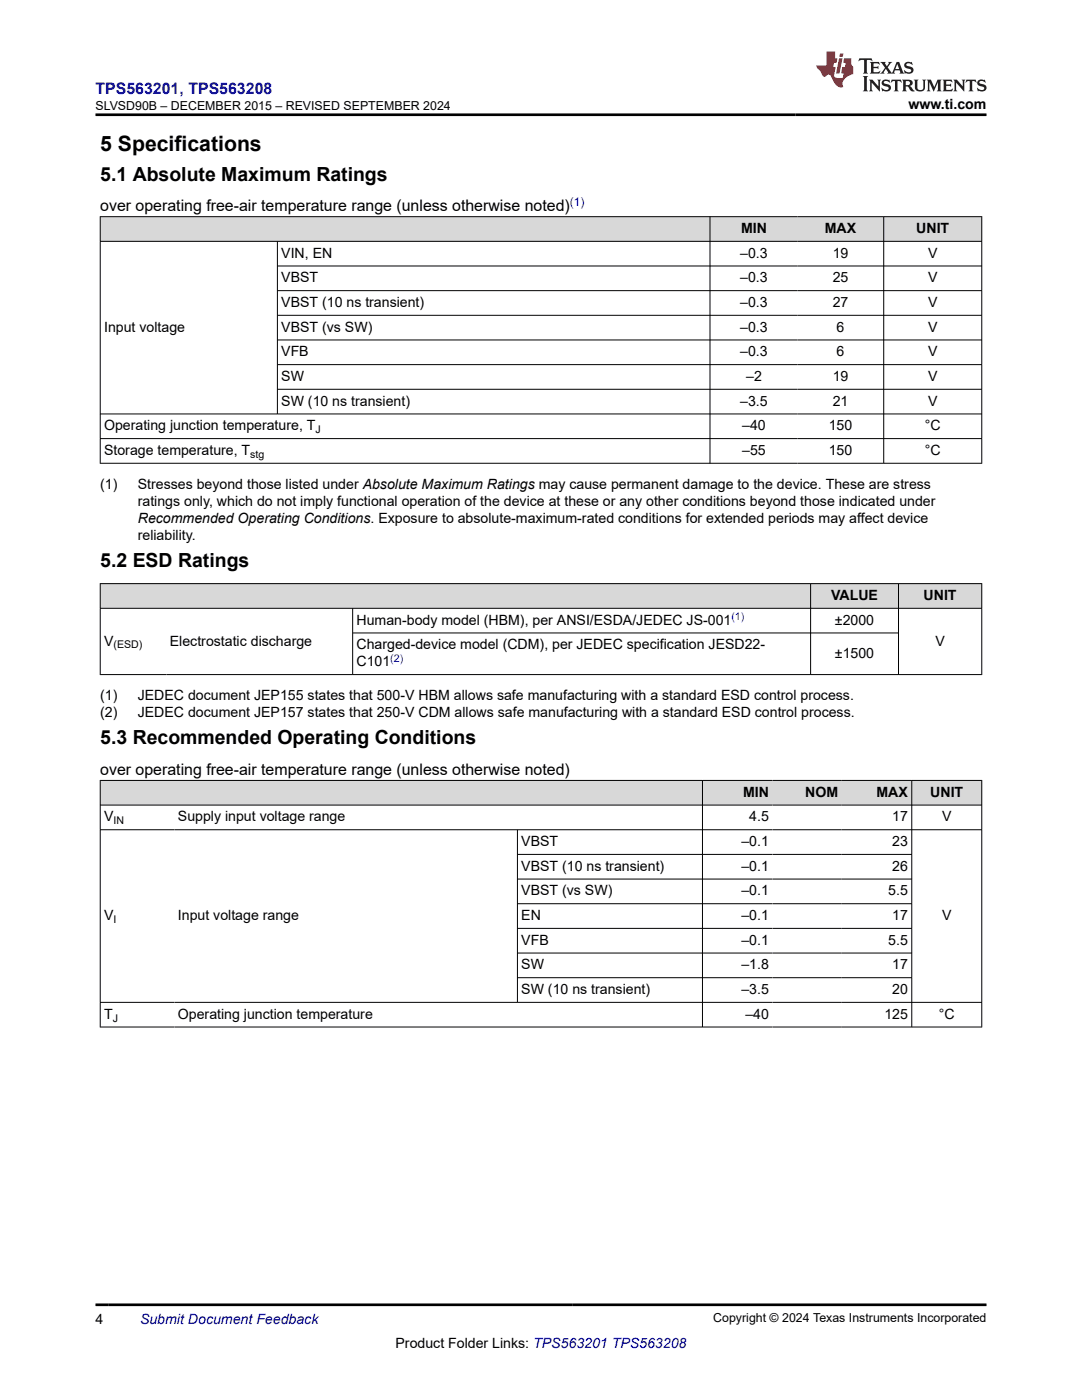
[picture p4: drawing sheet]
<svg xmlns="http://www.w3.org/2000/svg" width="216mm" height="279mm" viewBox="0 0 216 279" stroke-linecap="round" stroke-linejoin="round" font-family="sans-serif">
<defs><g id="words">
<text font-size="4.2" x="20" y="30.2">5 Specifications</text>
<g font-size="3.9">
<text x="20" y="36">5.1 Absolute Maximum Ratings</text>
<text x="20" y="113.2">5.2 ESD Ratings</text>
<text x="20" y="148.6">5.3 Recommended Operating Conditions</text>
</g>
<text font-size="3.2" fill="#00f" x="19" y="18.7">TPS563201, TPS563208</text>
<g font-size="3.2">
<text x="20" y="42.2">over operating free-air temperature range (unless otherwise noted)</text>
<text x="20" y="154.7">over operating free-air temperature range (unless otherwise noted)</text>
</g>
<g font-size="2.8">
<text x="181.3" y="21.8">www.ti.com</text>
<text x="147.9" y="46.5">MIN</text>
<text x="164.6" y="46.5">MAX</text>
<text x="182.8" y="46.5">UNIT</text>
<text x="56.1" y="51.4">VIN, EN</text>
<text x="147.7" y="51.4">–0.3</text>
<text x="166.2" y="51.4">19</text>
<text x="185.2" y="51.4">V</text>
<text x="56.1" y="56.4">VBST</text>
<text x="147.7" y="56.4">–0.3</text>
<text x="166.2" y="56.4">25</text>
<text x="185.2" y="56.4">V</text>
<text x="56.1" y="61.3">VBST (10 ns transient)</text>
<text x="147.7" y="61.3">–0.3</text>
<text x="166.2" y="61.3">27</text>
<text x="185.2" y="61.3">V</text>
<text x="20.8" y="66.2">Input voltage</text>
<text x="56.1" y="66.2">VBST (vs SW)</text>
<text x="56.1" y="71.1">VFB</text>
<text x="147.7" y="66.2">–0.3</text>
<text x="147.7" y="71.1">–0.3</text>
<text x="166.9" y="66.2">6</text>
<text x="166.9" y="71.1">6</text>
<text x="185.2" y="66.2">V</text>
<text x="185.2" y="71.1">V</text>
<text x="56.1" y="76">SW</text>
<text x="148.9" y="76">–2</text>
<text x="166.2" y="76">19</text>
<text x="185.2" y="76">V</text>
<text x="56.1" y="81">SW (10 ns transient)</text>
<text x="147.7" y="81">–3.5</text>
<text x="166.2" y="81">21</text>
<text x="185.2" y="81">V</text>
<text x="20.8" y="85.9">Operating junction temperature, T</text>
<text x="148.1" y="85.9">–40</text>
<text x="165.4" y="85.9">150</text>
<text x="184.5" y="85.9">°C</text>
<text x="20.8" y="90.8">Storage temperature, T</text>
<text x="148.1" y="90.8">–55</text>
<text x="165.4" y="90.8">150</text>
<text x="184.5" y="90.8">°C</text>
<text x="20" y="97.6">(1)</text>
<text x="27.5" y="97.6">Stresses beyond those listed under Absolute Maximum Ratings may cause permanent damage to the device. These are stress</text>
<text x="27.5" y="101">ratings only, which do not imply functional operation of the device at these or any other conditions beyond those indicated under</text>
<text x="27.5" y="104.4">Recommended Operating Conditions. Exposure to absolute-maximum-rated conditions for extended periods may affect device</text>
<text x="27.5" y="107.8">reliability.</text>
<text x="165.8" y="119.8">VALUE</text>
<text x="184.3" y="119.8">UNIT</text>
<text x="71.1" y="124.7">Human-body model (HBM), per ANSI/ESDA/JEDEC JS-001</text>
<text x="166.6" y="124.7">±2000</text>
<text x="20.8" y="128.8">V</text>
<text x="33.9" y="128.8">Electrostatic discharge</text>
<text x="71.1" y="129.6">Charged-device model (CDM), per JEDEC specification JESD22-</text>
<text x="166.6" y="131.3">±1500</text>
<text x="186.7" y="128.8">V</text>
<text x="71.1" y="133">C101</text>
<text x="20" y="139.8">(1)</text>
<text x="20" y="143.2">(2)</text>
<text x="27.5" y="139.8">JEDEC document JEP155 states that 500-V HBM allows safe manufacturing with a standard ESD control process.</text>
<text x="27.5" y="143.2">JEDEC document JEP157 states that 250-V CDM allows safe manufacturing with a standard ESD control process.</text>
<text x="148.3" y="159">MIN</text>
<text x="160.7" y="159">NOM</text>
<text x="174.9" y="159">MAX</text>
<text x="185.6" y="159">UNIT</text>
<text x="20.8" y="163.9">V</text>
<text x="35.5" y="163.9">Supply input voltage range</text>
<text x="149.5" y="163.9">4.5</text>
<text x="178" y="163.9">17</text>
<text x="188" y="163.9">V</text>
<text x="104" y="168.9">VBST</text>
<text x="104" y="173.8">VBST (10 ns transient)</text>
<text x="147.9" y="168.9">–0.1</text>
<text x="147.9" y="173.8">–0.1</text>
<text x="178" y="168.9">23</text>
<text x="178" y="173.8">26</text>
<text x="104" y="178.7">VBST (vs SW)</text>
<text x="147.9" y="178.7">–0.1</text>
<text x="177.2" y="178.7">5.5</text>
<text x="20.8" y="183.6">V</text>
<text x="35.5" y="183.6">Input voltage range</text>
<text x="104" y="183.6">EN</text>
<text x="147.9" y="183.6">–0.1</text>
<text x="178" y="183.6">17</text>
<text x="188" y="183.6">V</text>
<text x="104" y="188.6">VFB</text>
<text x="147.9" y="188.6">–0.1</text>
<text x="177.2" y="188.6">5.5</text>
<text x="104" y="193.5">SW</text>
<text x="147.9" y="193.5">–1.8</text>
<text x="178" y="193.5">17</text>
<text x="20.8" y="203.3">T</text>
<text x="35.5" y="203.3">Operating junction temperature</text>
<text x="104" y="198.4">SW (10 ns transient)</text>
<text x="147.9" y="198.4">–3.5</text>
<text x="148.7" y="203.3">–40</text>
<text x="176.5" y="203.3">125</text>
<text x="178" y="198.4">20</text>
<text x="187.3" y="203.3">°C</text>
<text x="19" y="264.2">4</text>
<text x="78.9" y="269">Product Folder Links: TPS563201 TPS563208</text>
</g>
<text font-size="2.8" fill="#00f" x="27.9" y="264.2">Submit Document Feedback</text>
<g font-size="2.5">
<text x="19" y="21.9">SLVSD90B – DECEMBER 2015 – REVISED SEPTEMBER 2024</text>
<text x="142.3" y="263.9">Copyright © 2024 Texas Instruments Incorporated</text>
</g>
<text font-size="2.4" fill="#00f" x="113.7" y="41.1">(1)</text>
<g font-size="2.1">
<text x="63" y="86.4">J</text>
<text x="49.9" y="91.4">stg</text>
<text x="22.6" y="129.4">(ESD)</text>
<text x="22.6" y="164.5">IN</text>
<text x="22.6" y="184.2">I</text>
<text x="22.5" y="203.9">J</text>
</g>
<g font-size="2.1" fill="#00f">
<text x="146" y="123.7">(1)</text>
<text x="77.9" y="132">(2)</text>
</g>
</g></defs>
<g fill="#d8d8d8">
<path d="M20 43.2h175.9v5h-175.9z" fill-rule="evenodd"/>
<path d="M20.1 43.3h121.5v4.8h-121.5z" fill-rule="evenodd"/>
<path d="M141.7 43.3h17.5v4.8h-17.5z" fill-rule="evenodd"/>
<path d="M159.2 43.3h17.1v4.8h-17.1z" fill-rule="evenodd"/>
<path d="M176.4 43.3h19.4v4.8h-19.4z" fill-rule="evenodd"/>
</g>
<g fill="none" stroke="#000" stroke-width=".2">
<path d="M19.9 43.2h176.1M19.9 48.2h176.1M20 43.2v49.3M55.4 48.2v34.5M55.4 53.1h140.6M55.4 58h140.6M141.7 43.2v49.3M176.3 43.2v49.3M195.9 43.2v49.3M55.4 62.9h140.6M55.4 67.8h140.6M55.4 72.8h140.6"/>
<path d="M55.4 77.7h140.6M19.9 82.6h176.1M19.9 87.5h176.1M19.9 92.5h176.1"/>
</g>
<g fill="#d8d8d8">
<path d="M20 116.5h175.9v4.9h-175.9z" fill-rule="evenodd"/>
<path d="M20.1 116.5h141.6v4.8h-141.6z" fill-rule="evenodd"/>
<path d="M161.8 116.5h17.4v4.8h-17.4z" fill-rule="evenodd"/>
<path d="M179.3 116.5h16.5v4.8h-16.5z" fill-rule="evenodd"/>
</g>
<path d="M19.9 116.5h176.1M20 116.4v18.3M161.7 116.4v18.3M179.3 116.4v18.3M195.9 116.4v18.3M19.9 121.4h176.1M19.9 134.6h176.1M70.4 121.4v13.3M70.4 126.3h108.9" fill="none" stroke="#000" stroke-width=".2"/>
<g fill="#d8d8d8">
<path d="M20 155.8h175.9v4.9h-175.9z" fill-rule="evenodd"/>
<path d="M20.1 155.8h120v4.8h-120z" fill-rule="evenodd"/>
<path d="M140.2 155.8h13.9v4.8h-13.9z" fill-rule="evenodd"/>
<path d="M154.1 155.8h13.9v4.8h-13.9z" fill-rule="evenodd"/>
<path d="M168 155.8h13.9v4.8h-13.9z" fill-rule="evenodd"/>
<path d="M182 155.8h13.8v4.8h-13.8z" fill-rule="evenodd"/>
</g>
<g fill="none" stroke="#000" stroke-width=".2">
<path d="M19.9 155.8h176.1M20 155.7v49.3M140.2 155.7v49.3M181.9 155.7v49.3M195.9 155.7v49.3M19.9 160.7h176.1M19.9 165.6h176.1M103.2 165.6v34.5M103.2 170.5h78.8M103.2 175.4h78.8M103.2 180.4h78.8M103.2 185.3h78.8"/>
<path d="M103.2 190.2h78.8M103.2 195.1h78.8M19.9 200h176.1M19.9 205h176.1"/>
</g>
<path d="M171.5 11.6l-.2 .6 .5-.2h.6v.1v2.2l-.2 .4h1l-.2-.4v-2.2v-.1h.5l.6 .2-.2-.6zM173.6 12.4l.2 .3v1.6l-.2 .4h1.9l.1-.6a1.08 1.08 0 0 1-1.3 .2v-.7h.6l.4 .2v-.7l-.4 .2h-.6v-.5l.2-.2a1 1 0 0 1 1 .3l-.1-.5zM175.7 12.4l.9 1.1-1 1.2h.9l-.2-.2 .5-.8 .4 .8-.2 .2h1.6l-.2-.2 .2-.5h.9l.1 .5-.1 .2h.9l-.2-.4-.8-1.9h-.5l-.9 2.1-.9-1.1 .9-1h-.8l.2 .2-.4 .6-.4-.6 .2-.2zM179 12.8l.4 1h-.7zM180.7 12.5a.65 .65 0 0 0-.2 .7 .65 .65 0 0 0 .6 .5l.6 .1 .1 .3a.79 .79 0 0 1-.7 .4 .79 .79 0 0 1-.7-.5l.1 .7 .2-.1a.93 .93 0 0 0 1.1 0 .93 .93 0 0 0 .4-.9 1.46 1.46 0 0 0-1.2-.6l-.1-.3a1.09 1.09 0 0 1 1.2 .2l-.2-.6-.1 .1-.5-.2zM172.2 15.2l.2 .4v2.2l-.2 .4h1l-.2-.4v-2.2l.2-.4zM173.4 15.9l.2 .4v1.5l-.2 .4h.8l-.3-.4 .1-1.3 1.6 1.8v-2l.2-.4h-.7l.1 .2 .1 1.1-1.2-1.3zM176.2 16a.65 .65 0 0 0-.2 .8 .65 .65 0 0 0 .6 .4l.6 .2 .1 .2a.79 .79 0 0 1-.7 .4 .79 .79 0 0 1-.7-.5l.1 .7 .2-.1a.93 .93 0 0 0 1.1 .1 .93 .93 0 0 0 .4-1 1.46 1.46 0 0 0-1.2-.5l-.1-.4a1.09 1.09 0 0 1 1.2 .2l-.1-.6-.2 .1-.5-.1zM177.9 15.9l-.1 .6a.63 .63 0 0 1 .8-.3v1.6l-.3 .4h1l-.2-.4v-1.6a.66 .66 0 0 1 .8 .3l-.1-.6zM180 15.9l.2 .4v1.5l-.2 .4h1l-.2-.2-.1-.7h.5l.1 .2a.79 .79 0 0 0 1.2 .6l-1-.9a.61 .61 0 0 0 .6-.6 .61 .61 0 0 0-.5-.7zM180.8 16.2h.1a.47 .47 0 0 1 .5 .1 .47 .47 0 0 1 .1 .5l-.1 .1-.7 .1zM182.3 15.9l.2 .2a2.27 2.27 0 0 0 .4 2 1.04 1.04 0 0 0 1.7-.7v-1.3l.2-.2h-.8l.2 .4v1.1a.6 .6 0 0 1-.6 .6 .6 .6 0 0 1-.6-.6v-1.1l.3-.4zM184.9 15.9l.2 .4v1.5l-.2 .4h.8l-.3-.4v-1.4l.9 1.9 .9-1.9v1.4l-.3 .4h1l-.2-.4v-1.5l.2-.4h-.8l-.7 1.5-.6-1.5zM188.1 15.9l.2 .4v1.5l-.2 .4h1.9l.1-.6a1.09 1.09 0 0 1-1.3 .2v-.7h.6l.4 .2v-.6l-.4 .2h-.6v-.6l.2-.1a1.01 1.01 0 0 1 1 .3l-.1-.6zM190.2 15.9l.3 .4v1.5l-.3 .4h.8l-.2-.4v-1.3l1.6 1.8v-2l.2-.4h-.7l.2 .2v1.1l-1.2-1.3zM192.8 15.9l-.1 .6a.63 .63 0 0 1 .8-.3v1.6l-.3 .4h1l-.2-.4v-1.6a.66 .66 0 0 1 .8 .3l-.1-.6zM195.2 16a.65 .65 0 0 0-.2 .8 .65 .65 0 0 0 .6 .4l.6 .2 .2 .2a.79 .79 0 0 1-.7 .4 .79 .79 0 0 1-.7-.5l.1 .7 .2-.1a.93 .93 0 0 0 1 .1 .93 .93 0 0 0 .5-1 1.46 1.46 0 0 0-1.3-.5v-.4a1.09 1.09 0 0 1 1.2 .2l-.2-.6-.2 .1-.5-.1z" fill="#231f20"/>
<path d="M164.9 10.3v2.7h-2l.1 .4 .8 1a.95 .95 0 0 0 1 .9 .59 .59 0 0 1 .5-.4 .59 .59 0 0 1 .5 .3l.4 .8a1.59 1.59 0 0 0 2.1 1.4 1.61 1.61 0 0 1 1-2.3l1-.3-.1-1.5a1.59 1.59 0 0 1-.3-1.7h-1.5l-.2 .9h.6l-.2 .9h-.5l-.2 .9v.3l.4 .1-.1 .9h-.7a.73 .73 0 0 1-1-.7l.3-1.5h-.5l.1-.9h.5l.2-.9h-.5v-1.3zM167.4 11.6l-.6 3.1h.7l.6-3.1zM167.6 10.7l-.1 .6h.7l.1-.6z" fill="#ed1c24"/>
<path d="M19 22.9h177.8M19 260.4h177.8" fill="none" stroke="#000" stroke-width=".53"/>
<use href="#words"/>
</svg>
